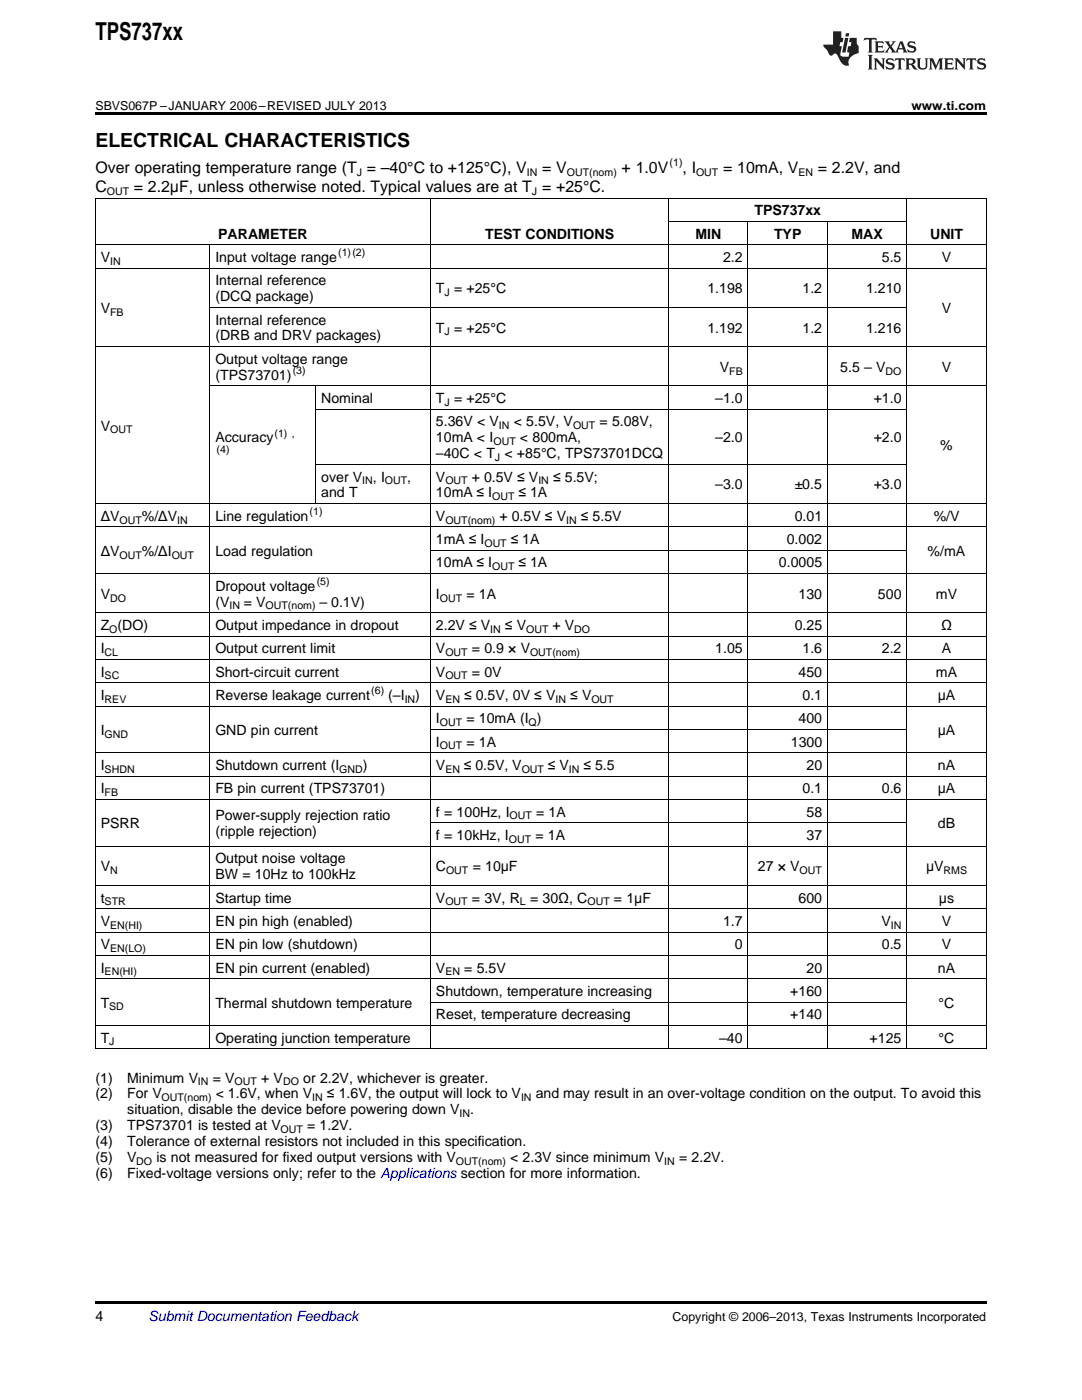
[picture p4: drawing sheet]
<svg xmlns="http://www.w3.org/2000/svg" width="216mm" height="279mm" viewBox="0 0 216 279" stroke-linecap="round" stroke-linejoin="round" font-family="sans-serif">
<defs><g id="words">
<text font-size="4.9" x="19" y="7.9">TPS737xx</text>
<text font-size="3.9" x="19" y="29.3">ELECTRICAL CHARACTERISTICS</text>
<g font-size="3.2">
<text x="19" y="34.4">Over operating temperature range (T = –40°C to +125°C), V</text>
<text x="108.2" y="34.4">= V</text>
<text x="124" y="34.4">+ 1.0V</text>
<text x="136.2" y="34.4">, I</text>
<text x="144.3" y="34.4">= 10mA, V</text>
<text x="163.2" y="34.4">= 2.2V, and</text>
<text x="19" y="38.3">C</text>
<text x="26.7" y="38.3">= 2.2μF, unless otherwise noted. Typical values are at T = +25°C.</text>
</g>
<g font-size="2.8">
<text x="43.5" y="47.6">PARAMETER</text>
<text x="96.8" y="47.6">TEST CONDITIONS</text>
<text x="138.8" y="47.6">MIN</text>
<text x="150.5" y="43">TPS737xx</text>
<text x="154.4" y="47.6">TYP</text>
<text x="169.9" y="47.6">MAX</text>
<text x="185.6" y="47.6">UNIT</text>
<text x="20.1" y="52.3">V</text>
<text x="43" y="52.3">Input voltage range</text>
<text x="144.3" y="52.3">2.2</text>
<text x="176" y="52.3">5.5</text>
<text x="187.9" y="52.3">V</text>
<text x="43" y="56.9">Internal reference</text>
<text x="87" y="58.5">T = +25°C</text>
<text x="141.1" y="58.5">1.198</text>
<text x="160.1" y="58.5">1.2</text>
<text x="172.8" y="58.5">1.210</text>
<text x="20.1" y="62.4">V</text>
<text x="43" y="60.1">(DCQ package)</text>
<text x="43" y="64.8">Internal reference</text>
<text x="187.9" y="62.4">V</text>
<text x="43" y="67.9">(DRB and DRV packages)</text>
<text x="87" y="66.4">T = +25°C</text>
<text x="141.1" y="66.4">1.192</text>
<text x="160.1" y="66.4">1.2</text>
<text x="172.8" y="66.4">1.216</text>
<text x="43" y="72.6">Output voltage range</text>
<text x="43" y="75.8">(TPS73701)</text>
<text x="143.7" y="74.2">V</text>
<text x="167.7" y="74.2">5.5 – V</text>
<text x="187.9" y="74.2">V</text>
<text x="64.1" y="80.4">Nominal</text>
<text x="87" y="80.4">T = +25°C</text>
<text x="142.7" y="80.4">–1.0</text>
<text x="174.3" y="80.4">+1.0</text>
<text x="20.1" y="85.9">V</text>
<text x="43" y="88.3">Accuracy</text>
<text x="87" y="85.1">5.36V &lt; V</text>
<text x="87" y="88.3">10mA &lt; I</text>
<text x="102.5" y="85.1">&lt; 5.5V, V</text>
<text x="103.8" y="88.3">&lt; 800mA,</text>
<text x="119.6" y="85.1">= 5.08V,</text>
<text x="142.7" y="88.3">–2.0</text>
<text x="174.3" y="88.3">+2.0</text>
<text x="187.6" y="89.9">%</text>
<text x="87" y="91.4">–40C &lt; T &lt; +85°C, TPS73701DCQ</text>
<text x="64.1" y="96.1">over V</text>
<text x="64.1" y="99.3">and T</text>
<text x="74.4" y="96.1">, I</text>
<text x="81.3" y="96.1">,</text>
<text x="87" y="96.1">V</text>
<text x="87" y="99.3">10mA ≤ I</text>
<text x="94.1" y="96.1">+ 0.5V ≤ V</text>
<text x="103.5" y="99.3">≤ 1A</text>
<text x="110.3" y="96.1">≤ 5.5V;</text>
<text x="142.7" y="97.7">–3.0</text>
<text x="158.6" y="97.7">±0.5</text>
<text x="174.3" y="97.7">+3.0</text>
<text x="20.1" y="103.9">ΔV</text>
<text x="28.3" y="103.9">%/ΔV</text>
<text x="43" y="103.9">Line regulation</text>
<text x="87" y="103.9">V</text>
<text x="99.7" y="103.9">+ 0.5V ≤ V</text>
<text x="115.9" y="103.9">≤ 5.5V</text>
<text x="158.6" y="103.9">0.01</text>
<text x="186.3" y="103.9">%/V</text>
<text x="20.1" y="110.9">ΔV</text>
<text x="28.3" y="110.9">%/ΔI</text>
<text x="43" y="110.9">Load regulation</text>
<text x="87" y="108.6">1mA ≤ I</text>
<text x="87" y="113.2">10mA ≤ I</text>
<text x="101.9" y="108.6">≤ 1A</text>
<text x="103.5" y="113.2">≤ 1A</text>
<text x="155.4" y="113.2">0.0005</text>
<text x="157" y="108.6">0.002</text>
<text x="185.1" y="110.9">%/mA</text>
<text x="20.1" y="119.5">V</text>
<text x="43" y="117.9">Dropout voltage</text>
<text x="87" y="119.5">I</text>
<text x="93.1" y="119.5">= 1A</text>
<text x="159.3" y="119.5">130</text>
<text x="175.2" y="119.5">500</text>
<text x="186.8" y="119.5">mV</text>
<text x="20.1" y="125.7">Z (DO)</text>
<text x="43" y="121.1">(V</text>
<text x="43" y="125.7">Output impedance in dropout</text>
<text x="48.7" y="121.1">= V</text>
<text x="63.8" y="121.1">– 0.1V)</text>
<text x="87" y="125.7">2.2V ≤ V</text>
<text x="100.7" y="125.7">≤ V</text>
<text x="110.2" y="125.7">+ V</text>
<text x="158.6" y="125.7">0.25</text>
<text x="187.8" y="125.7">Ω</text>
<text x="20.1" y="130.4">I</text>
<text x="43" y="130.4">Output current limit</text>
<text x="87" y="130.4">V</text>
<text x="94.2" y="130.4">= 0.9 × V</text>
<text x="142.7" y="130.4">1.05</text>
<text x="160.1" y="130.4">1.6</text>
<text x="176" y="130.4">2.2</text>
<text x="187.9" y="130.4">A</text>
<text x="20.1" y="135">I</text>
<text x="43" y="135">Short-circuit current</text>
<text x="87" y="135">V</text>
<text x="94.2" y="135">= 0V</text>
<text x="159.3" y="135">450</text>
<text x="186.8" y="135">mA</text>
<text x="20.1" y="139.7">I</text>
<text x="43" y="139.7">Reverse leakage current</text>
<text x="77.5" y="139.7">(–I</text>
<text x="82.9" y="139.7">)</text>
<text x="87" y="139.7">V</text>
<text x="92.6" y="139.7">≤ 0.5V, 0V ≤ V</text>
<text x="113.8" y="139.7">≤ V</text>
<text x="160.1" y="139.7">0.1</text>
<text x="187.1" y="139.7">μA</text>
<text x="20.1" y="146.7">I</text>
<text x="43" y="146.7">GND pin current</text>
<text x="87" y="144.4">I</text>
<text x="87" y="149">I</text>
<text x="93.1" y="144.4">= 10mA (I )</text>
<text x="93.1" y="149">= 1A</text>
<text x="157.8" y="149">1300</text>
<text x="159.3" y="144.4">400</text>
<text x="187.1" y="146.7">μA</text>
<text x="20.1" y="153.7">I</text>
<text x="43" y="153.7">Shutdown current (I</text>
<text x="72.4" y="153.7">)</text>
<text x="87" y="153.7">V</text>
<text x="92.6" y="153.7">≤ 0.5V, V</text>
<text x="109.3" y="153.7">≤ V</text>
<text x="116.4" y="153.7">≤ 5.5</text>
<text x="160.9" y="153.7">20</text>
<text x="187.1" y="153.7">nA</text>
<text x="20.1" y="158.3">I</text>
<text x="43" y="158.3">FB pin current (TPS73701)</text>
<text x="160.1" y="158.3">0.1</text>
<text x="176" y="158.3">0.6</text>
<text x="187.1" y="158.3">μA</text>
<text x="20.1" y="165.3">PSRR</text>
<text x="43" y="163.7">Power-supply rejection ratio</text>
<text x="43" y="166.9">(ripple rejection)</text>
<text x="87" y="163">f = 100Hz, I</text>
<text x="87" y="167.6">f = 10kHz, I</text>
<text x="106.8" y="167.6">= 1A</text>
<text x="107" y="163">= 1A</text>
<text x="160.9" y="163">58</text>
<text x="160.9" y="167.6">37</text>
<text x="187.1" y="165.3">dB</text>
<text x="20.1" y="173.9">V</text>
<text x="43" y="172.3">Output noise voltage</text>
<text x="87" y="173.9">C</text>
<text x="94.3" y="173.9">= 10μF</text>
<text x="151.2" y="173.9">27 × V</text>
<text x="184.8" y="173.9">μV</text>
<text x="43" y="175.5">BW = 10Hz to 100kHz</text>
<text x="20.1" y="180.1">t</text>
<text x="20.1" y="184.8">V</text>
<text x="43" y="180.1">Startup time</text>
<text x="43" y="184.8">EN pin high (enabled)</text>
<text x="87" y="180.1">V</text>
<text x="94.2" y="180.1">= 3V, R</text>
<text x="105.8" y="180.1">= 30Ω, C</text>
<text x="122.5" y="180.1">= 1μF</text>
<text x="144.3" y="184.8">1.7</text>
<text x="159.3" y="180.1">600</text>
<text x="175.9" y="184.8">V</text>
<text x="187.4" y="180.1">μs</text>
<text x="187.9" y="184.8">V</text>
<text x="20.1" y="189.4">V</text>
<text x="43" y="189.4">EN pin low (shutdown)</text>
<text x="146.6" y="189.4">0</text>
<text x="176" y="189.4">0.5</text>
<text x="187.9" y="189.4">V</text>
<text x="20.1" y="194.1">I</text>
<text x="43" y="194.1">EN pin current (enabled)</text>
<text x="87" y="194.1">V</text>
<text x="92.6" y="194.1">= 5.5V</text>
<text x="160.9" y="194.1">20</text>
<text x="187.1" y="194.1">nA</text>
<text x="20.1" y="201.1">T</text>
<text x="43" y="201.1">Thermal shutdown temperature</text>
<text x="87" y="198.8">Shutdown, temperature increasing</text>
<text x="87" y="203.4">Reset, temperature decreasing</text>
<text x="157.7" y="198.8">+160</text>
<text x="157.7" y="203.4">+140</text>
<text x="187.3" y="201.1">°C</text>
<text x="20.1" y="208.1">T</text>
<text x="43" y="208.1">Operating junction temperature</text>
<text x="143.5" y="208.1">–40</text>
<text x="173.5" y="208.1">+125</text>
<text x="187.3" y="208.1">°C</text>
<text x="19" y="216">(1)</text>
<text x="19" y="219.2">(2)</text>
<text x="25.4" y="216">Minimum V</text>
<text x="25.4" y="219.2">For V</text>
<text x="42.4" y="216">= V</text>
<text x="43" y="219.2">&lt; 1.6V, when V</text>
<text x="52.1" y="216">+ V</text>
<text x="60.5" y="216">or 2.2V, whichever is greater.</text>
<text x="65.2" y="219.2">≤ 1.6V, the output will lock to V</text>
<text x="106.9" y="219.2">and may result in an over-voltage condition on the output. To avoid this</text>
<text x="19" y="225.6">(3)</text>
<text x="25.4" y="225.6">TPS73701 is tested at V</text>
<text x="25.4" y="222.4">situation, disable the device before powering down V</text>
<text x="61.3" y="225.6">= 1.2V.</text>
<text x="93.8" y="222.4">.</text>
<text x="19" y="228.7">(4)</text>
<text x="19" y="231.9">(5)</text>
<text x="25.4" y="228.7">Tolerance of external resistors not included in this specification.</text>
<text x="25.4" y="231.9">V</text>
<text x="31.2" y="231.9">is not measured for fixed output versions with V</text>
<text x="101.8" y="231.9">&lt; 2.3V since minimum V</text>
<text x="135.5" y="231.9">= 2.2V.</text>
<text x="19" y="235.1">(6)</text>
<text x="25.4" y="235.1">Fixed-voltage versions only; refer to the Applications section for more information.</text>
<text x="19" y="263.6">4</text>
</g>
<text font-size="2.8" fill="#0000c8" x="29.6" y="263.6">Submit Documentation Feedback</text>
<g font-size="2.5">
<text x="19" y="21.9">SBVS067P –JANUARY 2006–REVISED JULY 2013</text>
<text x="181.9" y="21.9">www.ti.com</text>
<text x="134.2" y="263.6">Copyright © 2006–2013, Texas Instruments Incorporated</text>
</g>
<g font-size="2.1">
<text x="71.2" y="35.1">J</text>
<text x="105.1" y="35.1">IN</text>
<text x="113.1" y="35.1">OUT(nom)</text>
<text x="133.6" y="33.2">(1)</text>
<text x="138.9" y="35.1">OUT</text>
<text x="159.3" y="35.1">EN</text>
<text x="21.3" y="38.9">OUT</text>
<text x="106.2" y="38.9">J</text>
<text x="22" y="52.8">IN</text>
<text x="67.5" y="51.2">(1)(2)</text>
<text x="88.7" y="59.1">J</text>
<text x="22" y="63">FB</text>
<text x="88.7" y="66.9">J</text>
<text x="58.4" y="74.6">(3)</text>
<text x="145.5" y="74.8">FB</text>
<text x="176.7" y="74.8">DO</text>
<text x="88.7" y="81">J</text>
<text x="22" y="86.5">OUT</text>
<text x="54.8" y="87.1">(1) ,</text>
<text x="98.5" y="88.8">OUT</text>
<text x="99.6" y="85.7">IN</text>
<text x="114.3" y="85.7">OUT</text>
<text x="43.2" y="90.3">(4)</text>
<text x="98.7" y="92">J</text>
<text x="72.3" y="96.7">IN</text>
<text x="76.8" y="96.7">OUT</text>
<text x="88.9" y="96.7">OUT</text>
<text x="98.2" y="99.8">OUT</text>
<text x="107.4" y="96.7">IN</text>
<text x="23.8" y="104.5">OUT</text>
<text x="35.3" y="104.5">IN</text>
<text x="61.8" y="102.8">(1)</text>
<text x="88.9" y="104.5">OUT(nom)</text>
<text x="113" y="104.5">IN</text>
<text x="23.8" y="111.5">OUT</text>
<text x="34.3" y="111.5">OUT</text>
<text x="96.7" y="109.1">OUT</text>
<text x="98.2" y="113.8">OUT</text>
<text x="63.2" y="116.8">(5)</text>
<text x="22" y="120.1">DO</text>
<text x="45.8" y="121.6">IN</text>
<text x="53" y="121.6">OUT(nom)</text>
<text x="87.8" y="120.1">OUT</text>
<text x="20.9" y="131">CL</text>
<text x="21.8" y="126.3">O</text>
<text x="88.9" y="131">OUT</text>
<text x="97.8" y="126.3">IN</text>
<text x="105" y="126.3">OUT</text>
<text x="105.8" y="131">OUT(nom)</text>
<text x="114.6" y="126.3">DO</text>
<text x="20.9" y="135.6">SC</text>
<text x="88.9" y="135.6">OUT</text>
<text x="20.9" y="140.3">REV</text>
<text x="74.1" y="138.6">(6)</text>
<text x="80.8" y="140.3">IN</text>
<text x="88.9" y="140.3">EN</text>
<text x="110.8" y="140.3">IN</text>
<text x="118" y="140.3">OUT</text>
<text x="20.9" y="147.2">GND</text>
<text x="87.8" y="144.9">OUT</text>
<text x="87.8" y="149.6">OUT</text>
<text x="105.5" y="144.9">Q</text>
<text x="20.9" y="154.2">SHDN</text>
<text x="67.7" y="154.2">GND</text>
<text x="88.9" y="154.2">EN</text>
<text x="104.1" y="154.2">OUT</text>
<text x="113.5" y="154.2">IN</text>
<text x="20.9" y="158.9">FB</text>
<text x="101.7" y="163.5">OUT</text>
<text x="101.5" y="168.2">OUT</text>
<text x="22" y="174.4">N</text>
<text x="89" y="174.4">OUT</text>
<text x="159.6" y="174.4">OUT</text>
<text x="188.3" y="174.4">RMS</text>
<text x="20.9" y="180.7">STR</text>
<text x="22" y="185.3">EN(HI)</text>
<text x="88.9" y="180.7">OUT</text>
<text x="103.7" y="180.7">L</text>
<text x="117.2" y="180.7">OUT</text>
<text x="177.8" y="185.3">IN</text>
<text x="22" y="190">EN(LO)</text>
<text x="20.9" y="194.7">EN(HI)</text>
<text x="88.9" y="194.7">EN</text>
<text x="21.8" y="201.6">SD</text>
<text x="21.8" y="208.6">J</text>
<text x="32.2" y="219.8">OUT(nom)</text>
<text x="39.5" y="216.6">IN</text>
<text x="46.8" y="216.6">OUT</text>
<text x="56.5" y="216.6">DO</text>
<text x="62.3" y="219.8">IN</text>
<text x="104" y="219.8">IN</text>
<text x="56" y="226.1">OUT</text>
<text x="91.7" y="223">IN</text>
<text x="27.2" y="232.5">DO</text>
<text x="91" y="232.5">OUT(nom)</text>
<text x="132.5" y="232.5">IN</text>
</g>
</g></defs>
<path d="M19 22.5h177.8v.5h-177.8zM19 259.7h177.8v.5h-177.8z" fill="#000"/>
<g fill="none" stroke="#000" stroke-width=".2">
<path d="M19 39.5h177.8M19.1 39.6v169.7M85.9 39.6v169.7M133.4 39.6v169.7M180.9 39.6v169.7M196.8 39.6v169.7M19 53.5h177.8M19 48.8h177.8M41.9 48.9v160.4M133.5 44.2h47.5M149.2 44.2v165.1M165.1 44.2v165.1"/>
<path d="M19 69.2h177.8M41.9 77h154.9M41.9 61.3h139.1M63 77v23.5M63 92.7h118M63 81.7h118M19 114.5h177.8M19 105.1h177.8M19 100.5h177.8M85.9 109.8h95.1M19 136.3h177.8M19 131.6h177.8"/>
<path d="M19 126.9h177.8M19 122.3h177.8M19 159.5h177.8M19 154.9h177.8M19 150.2h177.8M19 140.9h177.8M85.9 145.6h95.1M19 176.7h177.8M19 168.9h177.8M85.9 164.2h95.1M19 195.3h177.8M19 190.7h177.8"/>
<path d="M19 186h177.8M19 181.3h177.8M85.9 200h95.1M19 209.3h177.8M19 204.6h177.8"/>
</g>
<g fill="#231f20">
<path d="M172.5 7.6l-.1 .5 .4-.2h.6v.1v2.1l-.2 .4h.9l-.2-.4v-2.1l.1-.1h.5l.5 .2-.2-.5zM174.5 8.3l.2 .3v1.5l-.2 .4h1.8l.2-.6a1.04 1.04 0 0 1-1.3 .2v-.7h.6l.3 .2v-.6l-.3 .2h-.6v-.6l.8-.1 .4 .3-.2-.5zM176.5 8.3l.9 1.1-.9 1.1h.8l-.2-.2 .4-.7 .5 .7-.2 .2h1.5l-.2-.2 .2-.4h.9l.1 .4-.2 .2h1l-.3-.3-.7-1.9h-.5l-.9 2-.8-1 .9-1h-.8l.1 .3-.4 .5-.3-.6 .1-.2zM179.7 8.6l.4 1h-.7zM181.3 8.4a.63 .63 0 0 0-.2 .7 .63 .63 0 0 0 .6 .4l.6 .2 .1 .2a.75 .75 0 0 1-.7 .4 .75 .75 0 0 1-.6-.5l.1 .7 .1-.1a1.11 1.11 0 0 0 1.5-.6 1.13 1.13 0 0 0-1.2-.8l-.1-.4a1.04 1.04 0 0 1 1.2 .2l-.2-.5-.2 .1-.4-.2zM173.2 10.9l.2 .4v2.2l-.2 .4h1l-.3-.4v-2.2l.3-.4zM174.3 11.6l.3 .4v1.5l-.3 .4h.8l-.2-.4v-1.3l1.5 1.7v-1.9l.2-.4h-.7l.2 .4v.9l-1.1-1.3zM177 11.8a.62 .62 0 0 0-.2 .7 .62 .62 0 0 0 .6 .4l.6 .1 .1 .3a.76 .76 0 0 1-.7 .3 .76 .76 0 0 1-.7-.4l.2 .7 .1-.1a1.11 1.11 0 0 0 1.5-.6 1.13 1.13 0 0 0-1.2-.8l-.1-.4a1.04 1.04 0 0 1 1.2 .2l-.2-.6-.2 .1-.5-.1zM178.7 11.6l-.2 .6a.61 .61 0 0 1 .8-.3v1.6l-.2 .4h.9l-.2-.4v-1.6a.63 .63 0 0 1 .7 .3l-.1-.6zM180.6 11.6l.3 .4v1.5l-.3 .4h1l-.2-.2-.1-.8 .6 .2a.76 .76 0 0 0 1.2 .7l-1-1a.58 .58 0 0 0 .6-.5 .58 .58 0 0 0-.5-.6zM181.4 11.9h.1a.45 .45 0 0 1 .5 .1 .45 .45 0 0 1 .1 .5l-.8 .2zM182.9 11.6l.2 .2a2.17 2.17 0 0 0 .3 1.9 .99 .99 0 0 0 1.6-.6v-1.1l.2-.4h-.7l.2 .2a1.92 1.92 0 0 1-.2 1.8 .6 .6 0 0 1-.9-.5v-1.1l.2-.4zM185.4 11.6l.2 .4v1.5l-.2 .4h.7l-.2-.4v-1.4l.8 1.8 .8-1.8v1.4l-.2 .4h.9l-.2-.4v-1.5l.2-.4h-.8l-.6 1.5-.6-1.5zM188.4 11.6l.2 .4v1.5l-.2 .4h1.8l.1-.6a1.04 1.04 0 0 1-1.2 .1v-.6h.5l.4 .2v-.6l-.4 .2h-.5v-.7h.8l.3 .3-.1-.6zM190.5 11.6l.2 .4v1.5l-.2 .4h.7l-.2-.4v-1.3l1.5 1.7v-1.9l.2-.4h-.7l.2 .4v.9l-1.1-1.3zM192.9 11.6l-.1 .6a.61 .61 0 0 1 .7-.3l.1 1.6-.3 .4h1l-.3-.4 .1-1.6a.63 .63 0 0 1 .7 .3l-.1-.6zM195.2 11.8a.62 .62 0 0 0-.2 .7 .62 .62 0 0 0 .6 .4l.6 .1 .1 .3a.76 .76 0 0 1-.7 .3 .76 .76 0 0 1-.6-.4l.1 .7 .1-.1a1.11 1.11 0 0 0 1.6-.6 1.13 1.13 0 0 0-1.3-.8l-.1-.4a1.04 1.04 0 0 1 1.2 .2l-.1-.6-.2 .1-.5-.1z"/>
<path d="M166.2 6.3v2.6h-1.9v.4l.8 .9a.91 .91 0 0 0 1 .8 .56 .56 0 0 1 .5-.3 .56 .56 0 0 1 .5 .3l.4 .8a1.53 1.53 0 0 0 1.9 1.2 1.54 1.54 0 0 1 1-2.1l.9-.3v-1.4a1.52 1.52 0 0 1-.4-1.6h-1.3l-.2 .8h.5l-.2 .8h-.5l-.1 1v.2l.4 .1-.2 .8a1.93 1.93 0 0 1-1.6-.3l.3-1.8h-.5l.2-.8h.4l.2-.8h-.4v-1.3zM168.6 7.6l-.6 2.9h.7l.6-2.9zM168.8 6.6l-.1 .7h.6l.2-.7z"/>
</g>
<use href="#words"/>
</svg>
